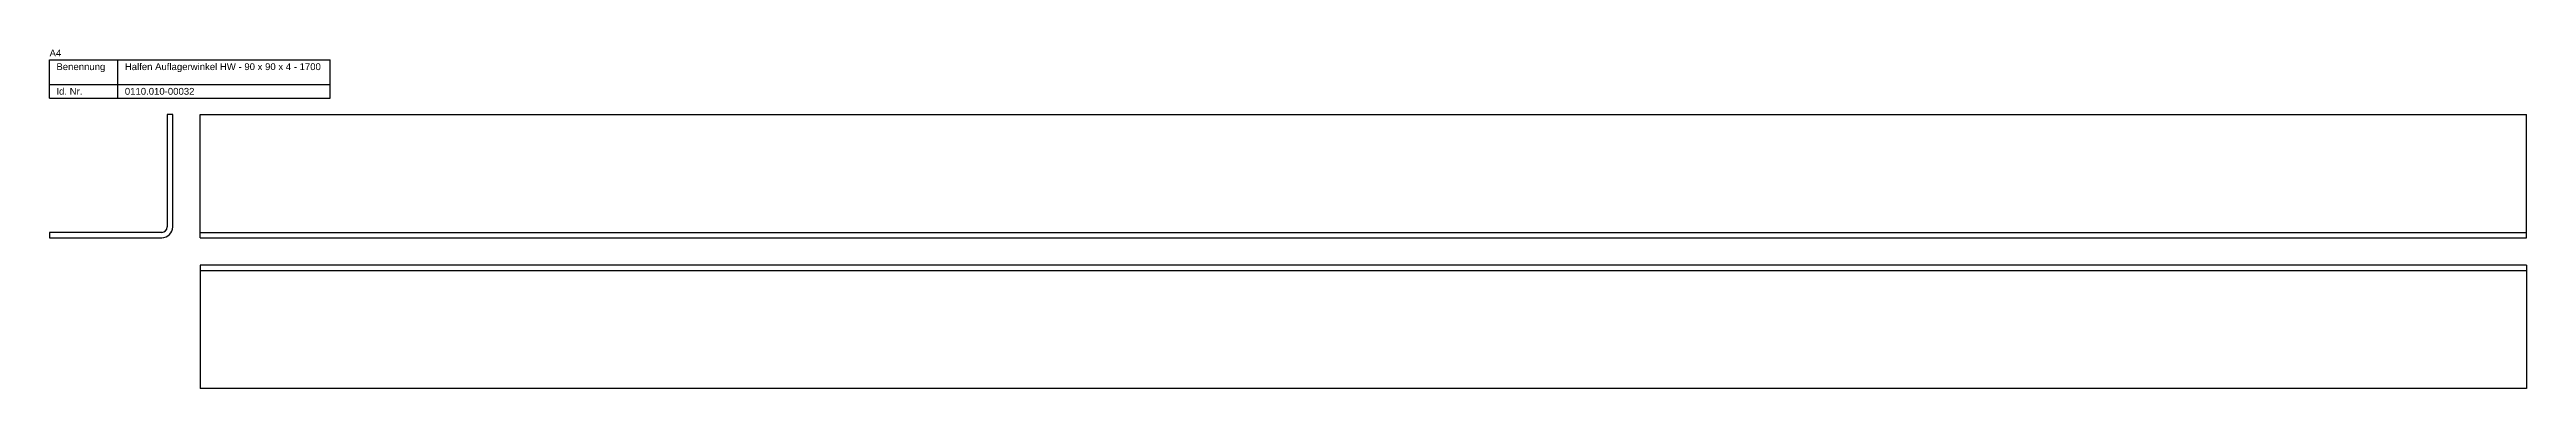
# Model space of a CAD drawing. Header units: millimetres. Extents: x 3 to 3458, y -4052 to 271.
# Drawn here: x 1148 to 2958, y -1722 to -1474 of the extents above; entities that cross this region are included whole.
import ezdxf

# ---------------------------------------------------------------- set-up
doc = ezdxf.new("R2010")
doc.units = ezdxf.units.MM
doc.layers.add('HALFEN-KONSOLANKER', color=2, linetype='CONTINUOUS')
doc.styles.add('ARIAL50', font='ARIAL.TTF', dxfattribs={"height": 5})

msp = doc.modelspace()

# ---------------------------------------------------------------- linework, layer by layer
at = {"layer": 'HALFEN-KONSOLANKER'}
for p, q in [((1148.4, -1481.8), (1353.4, -1481.8)), ((1148.4, -1509.8), (1148.4, -1481.8)), ((1198.4, -1509.8), (1198.4, -1481.8)), ((1353.4, -1509.8), (1353.4, -1481.8)), ((1148.4, -1499.8), (1353.4, -1499.8)), ((1148.4, -1509.8), (1353.4, -1509.8)), ((1234.4, -1521.8), (1234.4, -1603.8)), ((1238.4, -1521.8), (1234.4, -1521.8)), ((1238.4, -1603.8), (1238.4, -1521.8)), ((1258.4, -1521.8), (2958.4, -1521.8)), ((1258.4, -1611.8), (1258.4, -1521.8)), ((2958.4, -1611.8), (2958.4, -1521.8)), ((1230.4, -1607.8), (1148.4, -1607.8)), ((1148.4, -1607.8), (1148.4, -1611.8)), ((1258.4, -1607.8), (2958.4, -1607.8)), ((1148.4, -1611.8), (1230.4, -1611.8)), ((1258.4, -1611.8), (2958.4, -1611.8)), ((2958.4, -1631.8), (1258.4, -1631.8)), ((1258.4, -1631.8), (1258.4, -1721.8)), ((2958.4, -1635.8), (1258.4, -1635.8)), ((2958.4, -1631.8), (2958.4, -1721.8)), ((2958.4, -1721.8), (1258.4, -1721.8))]:
    msp.add_line(p, q, dxfattribs=at)
for radius in [4, 8]:
    msp.add_arc((1230.4, -1603.8), radius, 270, 0, dxfattribs=at)

# ---------------------------------------------------------------- texts
at = {"layer": 'HALFEN-KONSOLANKER', "style": 'ARIAL50'}
for s, p in [('A4', (1148.4, -1479.3)), ('Halfen Auflagerwinkel HW - 90 x 90 x 4 - 1700', (1203.4, -1489.3)), ('Benennung', (1153.4, -1489.3)), ('Id. Nr.', (1153.4, -1507.3)), ('0110.010-00032', (1203.4, -1507.3))]:
    msp.add_text(s, height=5, dxfattribs=at).set_placement(p)

doc.saveas('drawing.dxf')
